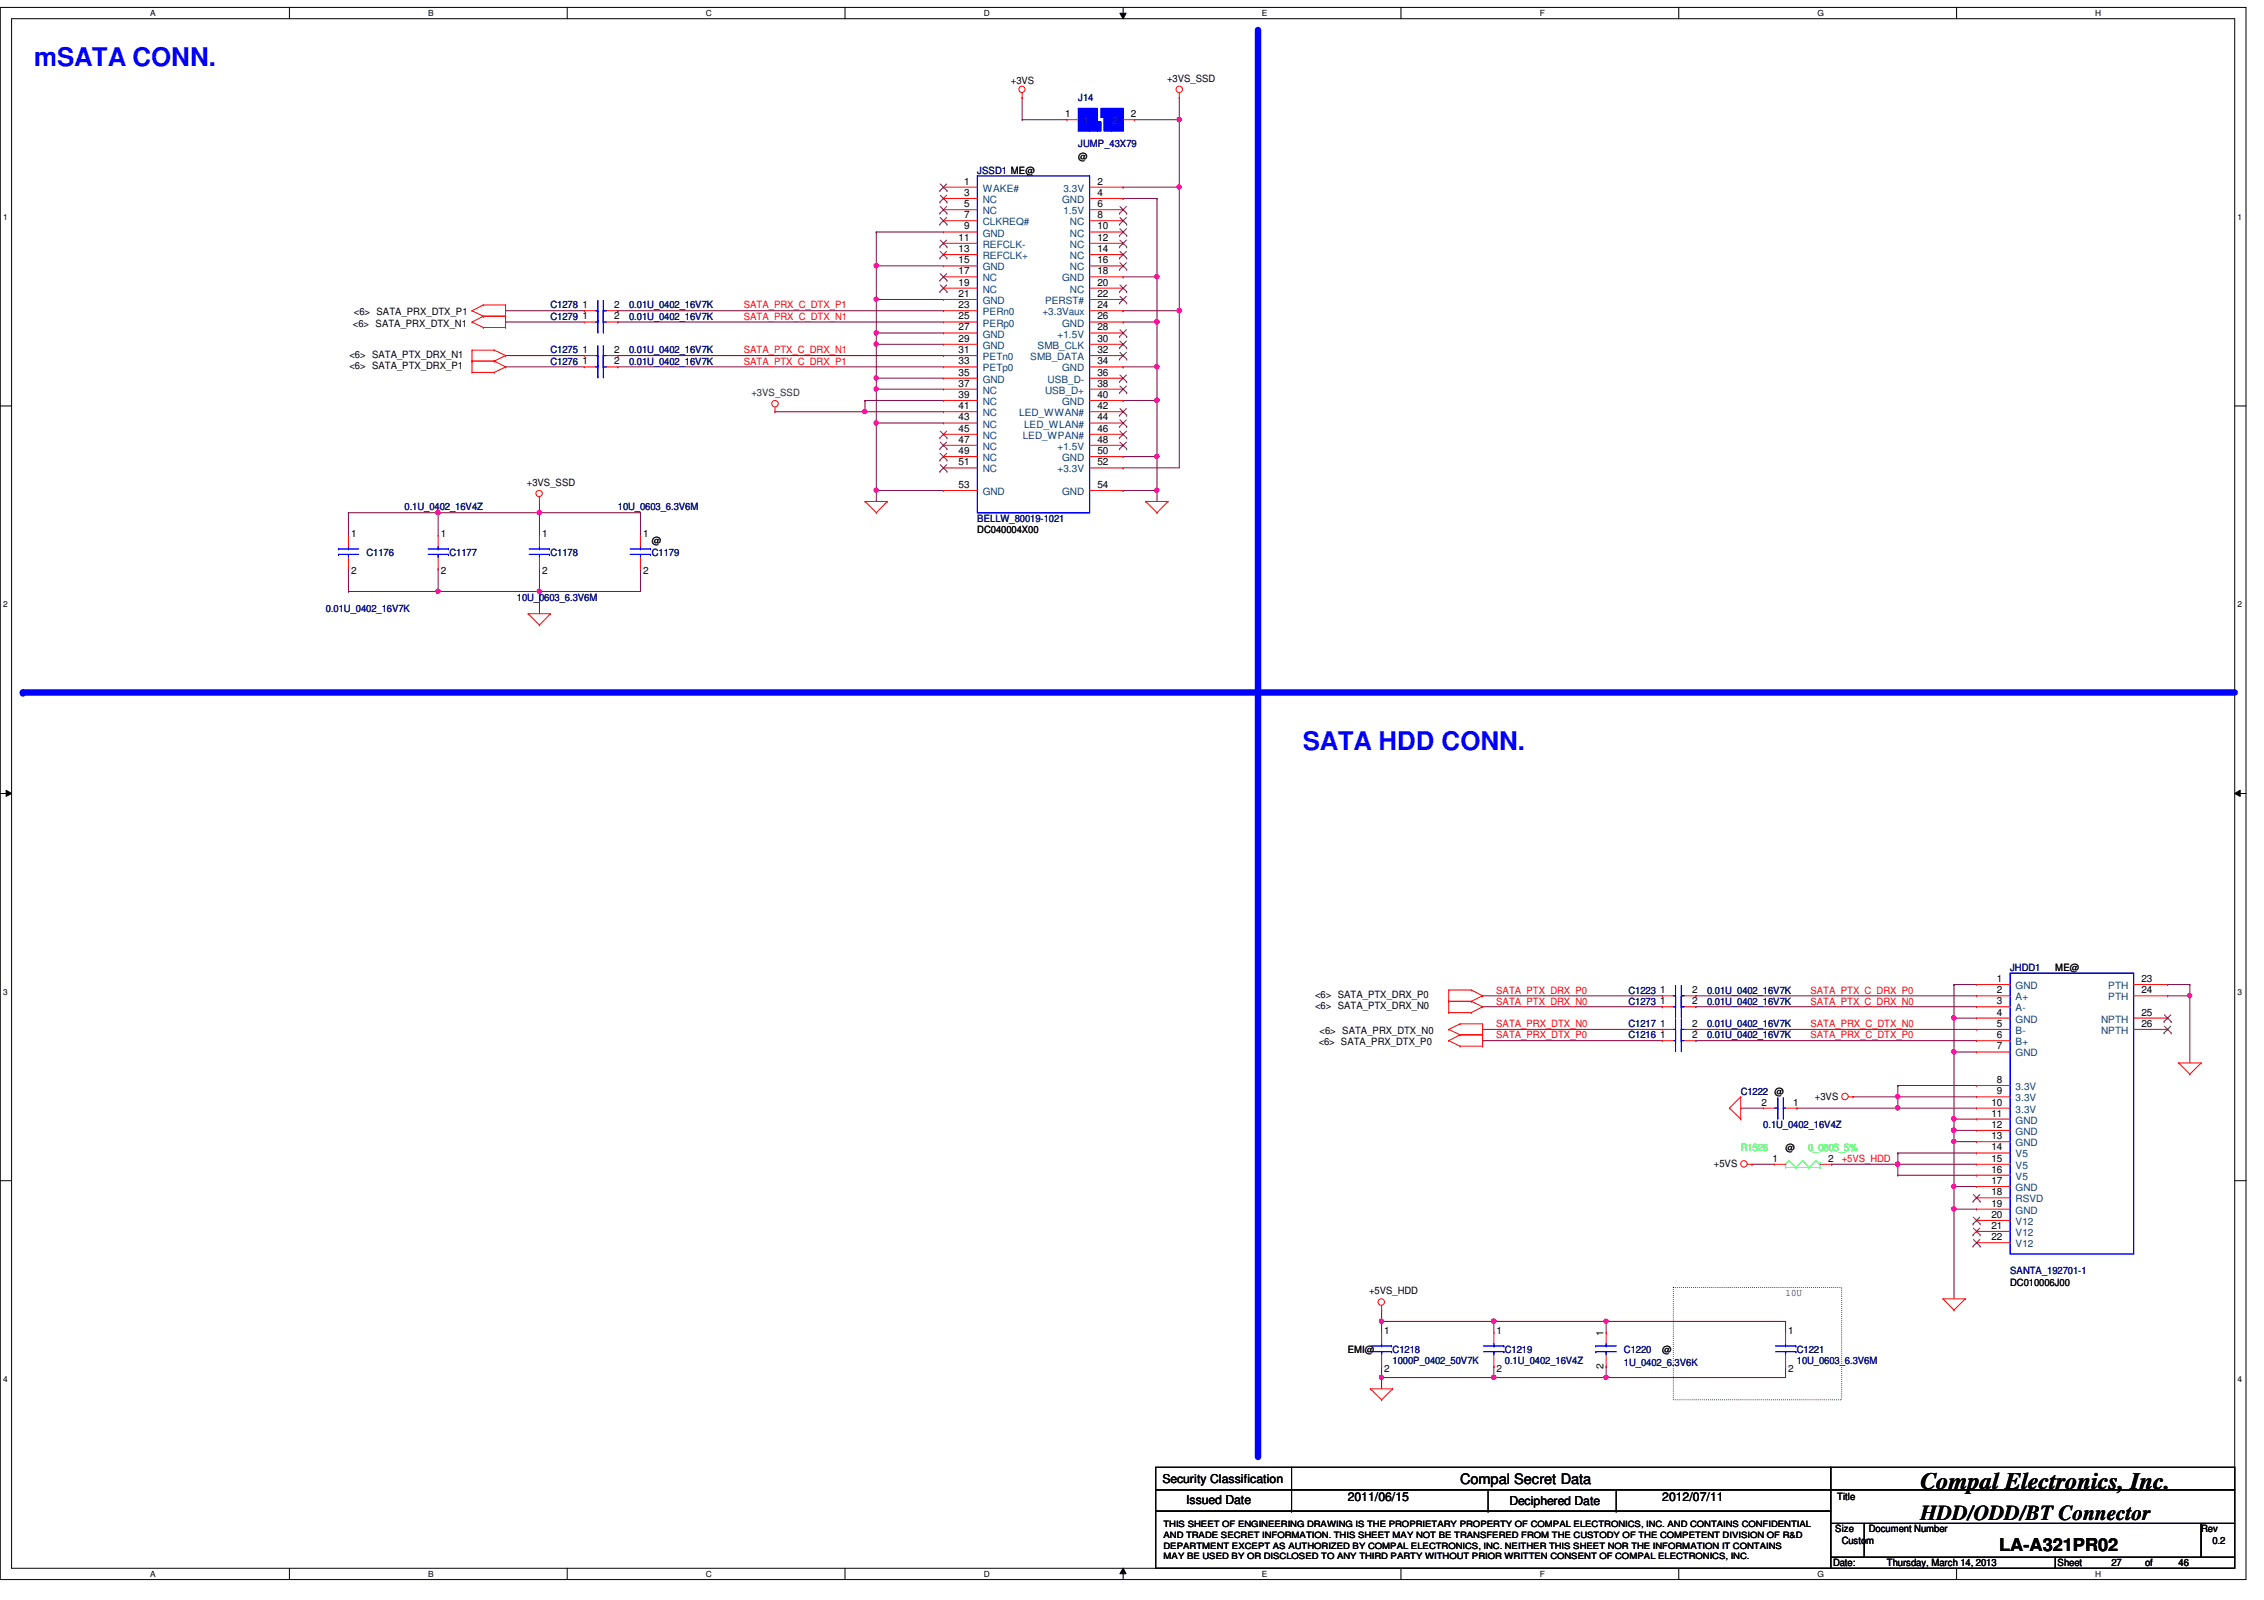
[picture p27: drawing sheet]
<svg xmlns="http://www.w3.org/2000/svg" width="297mm" height="210mm" viewBox="0 0 297 210" stroke-linecap="round" stroke-linejoin="round" font-family="sans-serif">
<defs><g id="words">
<g font-size="3.4" fill="#00f">
<text x="4.5" y="8.6">mSATA CONN.</text>
<text x="170.9" y="98.4">SATA HDD CONN.</text>
</g>
<text font-size="3.1" x="252" y="195.3">Compal Electronics, Inc.</text>
<text font-size="2.8" x="252" y="199.4">HDD/ODD/BT Connector</text>
<text font-size="2.3" x="262.3" y="203.5">LA-A321PR02</text>
<text font-size="1.9" x="191.6" y="194.6">Compal Secret Data</text>
<g font-size="1.6">
<text x="152.5" y="194.5">Security Classification</text>
<text x="155.6" y="197.3">Issued Date</text>
<text x="176.8" y="196.9">2011/06/15</text>
<text x="198" y="197.5">Deciphered Date</text>
<text x="218.1" y="196.9">2012/07/11</text>
</g>
<g font-size="1.3">
<text x="132.6" y="11">+3VS</text>
<text x="153.1" y="10.7">+3VS_SSD</text>
<text x="139.7" y="15.4">1</text>
<text x="148.4" y="15.4">2</text>
<text x="141.5" y="21">@</text>
<text x="126.5" y="24.2">1</text>
<text x="126.5" y="25.7">3</text>
<text x="126.5" y="27.2">5</text>
<text x="126.5" y="28.6">7</text>
<text x="144" y="24.2">2</text>
<text x="144" y="25.7">4</text>
<text x="144" y="27.2">6</text>
<text x="144" y="28.6">8</text>
<text x="125.8" y="31.6">11</text>
<text x="125.8" y="33.1">13</text>
<text x="125.8" y="34.5">15</text>
<text x="125.8" y="36">17</text>
<text x="126.5" y="30.1">9</text>
<text x="144" y="30.1">10</text>
<text x="144" y="31.6">12</text>
<text x="144" y="33.1">14</text>
<text x="144" y="34.5">16</text>
<text x="144" y="36">18</text>
<text x="46.4" y="41.4">&lt;6&gt; SATA_PRX_DTX_P1</text>
<text x="76.4" y="40.4">1</text>
<text x="76.4" y="41.9">1</text>
<text x="80.6" y="40.4">2</text>
<text x="80.6" y="41.9">2</text>
<text x="125.8" y="37.5">19</text>
<text x="125.8" y="38.9">21</text>
<text x="125.8" y="40.4">23</text>
<text x="125.8" y="41.9">25</text>
<text x="144" y="37.5">20</text>
<text x="144" y="38.9">22</text>
<text x="144" y="40.4">24</text>
<text x="144" y="41.9">26</text>
<text x="45.8" y="46.9">&lt;6&gt; SATA_PTX_DRX_N1</text>
<text x="46.3" y="42.8">&lt;6&gt; SATA_PRX_DTX_N1</text>
<text x="76.4" y="46.3">1</text>
<text x="76.4" y="47.8">1</text>
<text x="80.6" y="46.3">2</text>
<text x="80.6" y="47.8">2</text>
<text x="125.8" y="43.3">27</text>
<text x="125.8" y="44.8">29</text>
<text x="125.8" y="46.3">31</text>
<text x="125.8" y="47.8">33</text>
<text x="144" y="43.3">28</text>
<text x="144" y="44.8">30</text>
<text x="144" y="46.3">32</text>
<text x="144" y="47.8">34</text>
<text x="45.8" y="48.4">&lt;6&gt; SATA_PTX_DRX_P1</text>
<text x="125.8" y="49.3">35</text>
<text x="125.8" y="50.7">37</text>
<text x="125.8" y="52.2">39</text>
<text x="125.8" y="53.7">41</text>
<text x="144" y="49.3">36</text>
<text x="144" y="50.7">38</text>
<text x="144" y="52.2">40</text>
<text x="144" y="53.7">42</text>
<text x="125.8" y="55.2">43</text>
<text x="125.8" y="56.6">45</text>
<text x="125.8" y="58.1">47</text>
<text x="125.8" y="59.6">49</text>
<text x="144" y="55.2">44</text>
<text x="144" y="56.6">46</text>
<text x="144" y="58.1">48</text>
<text x="144" y="59.6">50</text>
<text x="69.1" y="63.8">+3VS_SSD</text>
<text x="125.8" y="61">51</text>
<text x="125.8" y="64">53</text>
<text x="144" y="61">52</text>
<text x="144" y="64">54</text>
<text x="46.1" y="70.4">1</text>
<text x="57.8" y="70.4">1</text>
<text x="71.1" y="70.4">1</text>
<text x="84.4" y="70.4">1</text>
<text x="85.5" y="71.4">@</text>
<text x="128.2" y="69.9">DC040004X00</text>
<text x="46.1" y="75.4">2</text>
<text x="57.8" y="75.4">2</text>
<text x="71.1" y="75.4">2</text>
<text x="84.4" y="75.4">2</text>
<text x="172.5" y="130.9">&lt;6&gt; SATA_PTX_DRX_P0</text>
<text x="217.8" y="130.3">1</text>
<text x="217.8" y="131.7">1</text>
<text x="222" y="130.3">2</text>
<text x="222" y="131.7">2</text>
<text x="262" y="128.8">1</text>
<text x="262" y="130.3">2</text>
<text x="262" y="131.7">3</text>
<text x="269.7" y="127.4">ME@</text>
<text x="281" y="128.8">23</text>
<text x="281" y="130.3">24</text>
<text x="172.5" y="132.4">&lt;6&gt; SATA_PTX_DRX_N0</text>
<text x="173" y="137.1">&lt;6&gt; SATA_PRX_DTX_P0</text>
<text x="173.1" y="135.6">&lt;6&gt; SATA_PRX_DTX_N0</text>
<text x="217.8" y="134.7">1</text>
<text x="217.8" y="136.2">1</text>
<text x="222" y="134.7">2</text>
<text x="222" y="136.2">2</text>
<text x="262" y="133.2">4</text>
<text x="262" y="134.7">5</text>
<text x="262" y="136.2">6</text>
<text x="262" y="137.7">7</text>
<text x="281" y="133.2">25</text>
<text x="281" y="134.7">26</text>
<text x="262" y="142.1">8</text>
<text x="262" y="143.6">9</text>
<text x="231.1" y="145">2</text>
<text x="235.3" y="145">1</text>
<text x="238.1" y="144.3">+3VS</text>
<text x="261.3" y="145">10</text>
<text x="261.3" y="146.5">11</text>
<text x="261.3" y="148">12</text>
<text x="261.3" y="149.4">13</text>
<text x="224.9" y="153.2">+5VS</text>
<text x="232.5" y="152.4">1</text>
<text x="234.3" y="151">@</text>
<text x="239.9" y="152.4">2</text>
<text x="261.3" y="150.9">14</text>
<text x="261.3" y="152.4">15</text>
<text x="261.3" y="153.8">16</text>
<text x="261.3" y="155.3">17</text>
<text x="261.3" y="156.8">18</text>
<text x="261.3" y="158.3">19</text>
<text x="261.3" y="159.8">20</text>
<text x="261.3" y="161.2">21</text>
<text x="261.3" y="162.7">22</text>
<text x="179.6" y="169.8">+5VS_HDD</text>
<text x="234.3" y="170">10U</text>
<text x="263.7" y="168.7">DC010006J00</text>
<text x="176.8" y="177.5">EMI@</text>
<text x="181.6" y="175">1</text>
<text x="181.6" y="180">2</text>
<text x="196.3" y="175">1</text>
<text x="196.3" y="180">2</text>
<text x="210.4" y="179.5" transform="rotate(-90 210.4 179.5)">2</text>
<text x="210.4" y="175.3" transform="rotate(-90 210.4 175.3)">1</text>
<text x="218.1" y="177.5">@</text>
<text x="234.6" y="175">1</text>
<text x="234.6" y="180">2</text>
<text x="241" y="196.8">Title</text>
<text x="240.8" y="201">Size</text>
<text x="241.6" y="202.5">Custom</text>
<text x="245.2" y="201">Document Number</text>
<text x="288.8" y="201">Rev</text>
<text x="290.3" y="202.5">0.2</text>
<text x="240.5" y="205.5">Date:</text>
<text x="247.6" y="205.5">Thursday, March 14, 2013</text>
<text x="270" y="205.5">Sheet</text>
<text x="277" y="205.5">27</text>
<text x="281.4" y="205.5">of</text>
<text x="285.8" y="205.5">46</text>
</g>
<g font-size="1.3" fill="#000080">
<text x="141.5" y="13.2">J14</text>
<text x="128.2" y="22.8">JSSD1 ME@</text>
<text x="141.5" y="19.3">JUMP_43X79</text>
<text x="72.2" y="40.5">C1278</text>
<text x="72.2" y="42">C1279</text>
<text x="82.5" y="40.5">0.01U_0402_16V7K</text>
<text x="82.5" y="42">0.01U_0402_16V7K</text>
<text x="72.2" y="46.4">C1275</text>
<text x="72.2" y="47.8">C1276</text>
<text x="82.5" y="46.4">0.01U_0402_16V7K</text>
<text x="82.5" y="47.8">0.01U_0402_16V7K</text>
<text x="53.1" y="67">0.1U_0402_16V4Z</text>
<text x="81.1" y="67">10U_0603_6.3V6M</text>
<text x="128.2" y="68.5">BELLW_80019-1021</text>
<text x="48.1" y="72.9">C1176</text>
<text x="59" y="72.9">C1177</text>
<text x="72.2" y="72.9">C1178</text>
<text x="85.5" y="72.9">C1179</text>
<text x="42.8" y="80.3">0.01U_0402_16V7K</text>
<text x="67.8" y="78.8">10U_0603_6.3V6M</text>
<text x="213.7" y="130.3">C1223</text>
<text x="213.7" y="131.8">C1273</text>
<text x="224" y="130.3">0.01U_0402_16V7K</text>
<text x="224" y="131.8">0.01U_0402_16V7K</text>
<text x="263.7" y="127.4">JHDD1</text>
<text x="213.7" y="134.7">C1217</text>
<text x="213.7" y="136.2">C1216</text>
<text x="224" y="134.7">0.01U_0402_16V7K</text>
<text x="224" y="136.2">0.01U_0402_16V7K</text>
<text x="228.4" y="143.6">C1222 @</text>
<text x="231.3" y="148">0.1U_0402_16V4Z</text>
<text x="263.7" y="167.2">SANTA_192701-1</text>
<text x="182.7" y="177.5">C1218</text>
<text x="182.7" y="178.9">1000P_0402_50V7K</text>
<text x="197.4" y="177.5">C1219</text>
<text x="197.4" y="178.9">0.1U_0402_16V4Z</text>
<text x="213.1" y="177.5">C1220</text>
<text x="213.1" y="179.2">1U_0402_6.3V6K</text>
<text x="235.8" y="177.5">C1221</text>
<text x="235.8" y="178.9">10U_0603_6.3V6M</text>
</g>
<g font-size="1.3" fill="#004080">
<text x="142.2" y="16.3">1</text>
<text x="145.9" y="16.3">2</text>
<text x="128.9" y="25.1">WAKE#</text>
<text x="128.9" y="26.6">NC</text>
<text x="128.9" y="28.1">NC</text>
<text x="128.9" y="29.5">CLKREQ#</text>
<text x="139.4" y="26.6">GND</text>
<text x="139.5" y="25.1">3.3V</text>
<text x="139.5" y="28.1">1.5V</text>
<text x="140.4" y="29.5">NC</text>
<text x="128.9" y="31">GND</text>
<text x="128.9" y="32.5">REFCLK-</text>
<text x="128.9" y="34">REFCLK+</text>
<text x="128.9" y="35.5">GND</text>
<text x="140.4" y="31">NC</text>
<text x="140.4" y="32.5">NC</text>
<text x="140.4" y="34">NC</text>
<text x="140.4" y="35.5">NC</text>
<text x="128.9" y="36.9">NC</text>
<text x="128.9" y="38.4">NC</text>
<text x="128.9" y="39.9">GND</text>
<text x="128.9" y="41.4">PERn0</text>
<text x="136.8" y="41.4">+3.3Vaux</text>
<text x="137.1" y="39.9">PERST#</text>
<text x="139.4" y="36.9">GND</text>
<text x="140.4" y="38.4">NC</text>
<text x="128.9" y="42.8">PERp0</text>
<text x="128.9" y="44.3">GND</text>
<text x="128.9" y="45.8">GND</text>
<text x="128.9" y="47.2">PETn0</text>
<text x="135.2" y="47.2">SMB_DATA</text>
<text x="136.1" y="45.8">SMB_CLK</text>
<text x="138.8" y="44.3">+1.5V</text>
<text x="139.4" y="42.8">GND</text>
<text x="128.9" y="48.7">PETp0</text>
<text x="128.9" y="50.2">GND</text>
<text x="128.9" y="51.6">NC</text>
<text x="128.9" y="53.1">NC</text>
<text x="137.1" y="51.6">USB_D+</text>
<text x="137.5" y="50.2">USB_D-</text>
<text x="139.4" y="48.7">GND</text>
<text x="139.4" y="53.1">GND</text>
<text x="128.9" y="54.6">NC</text>
<text x="128.9" y="56.1">NC</text>
<text x="128.9" y="57.6">NC</text>
<text x="128.9" y="59">NC</text>
<text x="133.7" y="54.6">LED_WWAN#</text>
<text x="134.2" y="57.6">LED_WPAN#</text>
<text x="134.4" y="56.1">LED_WLAN#</text>
<text x="138.8" y="59">+1.5V</text>
<text x="128.9" y="60.5">NC</text>
<text x="128.9" y="62">NC</text>
<text x="128.9" y="64.9">GND</text>
<text x="138.8" y="62">+3.3V</text>
<text x="139.4" y="60.5">GND</text>
<text x="139.4" y="64.9">GND</text>
<text x="264.5" y="129.8">GND</text>
<text x="264.5" y="131.2">A+</text>
<text x="276.6" y="129.8">PTH</text>
<text x="276.6" y="131.2">PTH</text>
<text x="264.5" y="132.7">A-</text>
<text x="264.5" y="134.2">GND</text>
<text x="264.5" y="135.6">B-</text>
<text x="264.5" y="137.1">B+</text>
<text x="275.7" y="134.2">NPTH</text>
<text x="275.7" y="135.6">NPTH</text>
<text x="264.5" y="138.6">GND</text>
<text x="264.5" y="143">3.3V</text>
<text x="264.5" y="144.5">3.3V</text>
<text x="264.5" y="146">3.3V</text>
<text x="264.5" y="147.4">GND</text>
<text x="264.5" y="148.9">GND</text>
<text x="264.5" y="150.4">GND</text>
<text x="264.5" y="151.8">V5</text>
<text x="264.5" y="153.3">V5</text>
<text x="264.5" y="154.8">V5</text>
<text x="264.5" y="156.3">GND</text>
<text x="264.5" y="157.7">RSVD</text>
<text x="264.5" y="159.2">GND</text>
<text x="264.5" y="160.7">V12</text>
<text x="264.5" y="162.1">V12</text>
<text x="264.5" y="163.6">V12</text>
</g>
<g font-size="1.3" fill="#f00">
<text x="97.6" y="40.5">SATA_PRX_C_DTX_P1</text>
<text x="97.6" y="42">SATA_PRX_C_DTX_N1</text>
<text x="97.6" y="46.4">SATA_PTX_C_DRX_N1</text>
<text x="97.6" y="47.8">SATA_PTX_C_DRX_P1</text>
<text x="196.3" y="130.3">SATA_PTX_DRX_P0</text>
<text x="196.3" y="131.8">SATA_PTX_DRX_N0</text>
<text x="237.5" y="131.8">SATA_PTX_C_DRX_N0</text>
<text x="237.5" y="130.3">SATA_PTX_C_DRX_P0</text>
<text x="196.3" y="136.2">SATA_PRX_DTX_P0</text>
<text x="196.3" y="134.7">SATA_PRX_DTX_N0</text>
<text x="237.5" y="134.7">SATA_PRX_C_DTX_N0</text>
<text x="237.5" y="136.2">SATA_PRX_C_DTX_P0</text>
<text x="241.6" y="152.4">+5VS_HDD</text>
</g>
<text font-size="1.3" fill="#008000" x="98.6" y="51.9">+3VS_SSD</text>
<g font-size="1.3" fill="#0f0">
<text x="228.4" y="151">R1526</text>
<text x="237.2" y="151">0_0805_5%</text>
</g>
<g font-size="1.1">
<text x="19.7" y="2.1">A</text>
<text x="56.2" y="2.1">B</text>
<text x="92.6" y="2.1">C</text>
<text x="129.1" y="2.1">D</text>
<text x="165.6" y="2.1">E</text>
<text x="202" y="2.1">F</text>
<text x="238.5" y="2.1">G</text>
<text x="274.9" y="2.1">H</text>
<text x=".4" y="28.8">1</text>
<text x="293.6" y="28.8">1</text>
<text x=".4" y="79.6">2</text>
<text x="293.6" y="79.6">2</text>
<text x=".4" y="130.5">3</text>
<text x="293.6" y="130.5">3</text>
<text x=".4" y="181.3">4</text>
<text x="293.6" y="181.3">4</text>
<text x="152.7" y="203.2">DEPARTMENT EXCEPT AS AUTHORIZED BY COMPAL ELECTRONICS, INC. NEITHER THIS SHEET NOR THE INFORMATION IT CONTAINS</text>
<text x="152.7" y="201.8">AND TRADE SECRET INFORMATION. THIS SHEET MAY NOT BE TRANSFERED FROM THE CUSTODY OF THE COMPETENT DIVISION OF R&amp;D</text>
<text x="152.7" y="200.4">THIS SHEET OF ENGINEERING DRAWING IS THE PROPRIETARY PROPERTY OF COMPAL ELECTRONICS, INC. AND CONTAINS CONFIDENTIAL</text>
<text x="19.7" y="206.9">A</text>
<text x="56.2" y="206.9">B</text>
<text x="92.6" y="206.9">C</text>
<text x="129.1" y="206.9">D</text>
<text x="152.6" y="204.6">MAY BE USED BY OR DISCLOSED TO ANY THIRD PARTY WITHOUT PRIOR WRITTEN CONSENT OF COMPAL ELECTRONICS, INC.</text>
<text x="165.6" y="206.9">E</text>
<text x="202" y="206.9">F</text>
<text x="238.5" y="206.9">G</text>
<text x="274.9" y="206.9">H</text>
</g>
</g></defs>
<path d="M0 1h294.7v206.2h-294.7zM1.5 2.5h291.7v203.2h-291.7z" fill="none" stroke="#000" stroke-width=".13"/>
<g fill="#fff">
<path d="M19.7 1.1h.7v1.2h-.7z"/>
<path d="M19.7 205.9h.7v1.2h-.7z"/>
</g>
<path d="M38 1v1.5M38 205.7v1.5" fill="none" stroke="#000" stroke-width=".13"/>
<g fill="#fff">
<path d="M56.2 1.1h.7v1.2h-.7z"/>
<path d="M56.2 205.9h.7v1.2h-.7z"/>
</g>
<path d="M74.4 1v1.5M74.4 205.7v1.5" fill="none" stroke="#000" stroke-width=".13"/>
<g fill="#fff">
<path d="M92.6 1.1h.8v1.2h-.8z"/>
<path d="M92.6 205.9h.8v1.2h-.8z"/>
</g>
<path d="M110.9 1v1.5M110.9 205.7v1.5" fill="none" stroke="#000" stroke-width=".13"/>
<g fill="#fff">
<path d="M129.1 1.1h.7v1.2h-.7z"/>
<path d="M129.1 205.9h.7v1.2h-.7z"/>
</g>
<path d="M146.9 1.7h.8l-.3 .8zM147.4 1v1.5M147.4 205.7l.3 .8h-.8zM147.4 205.7v1.5" fill="none" stroke="#000" stroke-width=".13"/>
<path d="M146.9 1.7h.8l-.3 .8zM147.4 205.7l.3 .8h-.8z" fill="#000"/>
<g fill="#fff">
<path d="M165.6 1.1h.7v1.2h-.7z"/>
<path d="M165.6 205.9h.7v1.2h-.7z"/>
</g>
<path d="M183.8 1v1.5M183.8 205.7v1.5" fill="none" stroke="#000" stroke-width=".13"/>
<g fill="#fff">
<path d="M202 1.1h.6v1.2h-.6z"/>
<path d="M202 205.9h.6v1.2h-.6z"/>
</g>
<path d="M220.3 1v1.5M220.3 205.7v1.5" fill="none" stroke="#000" stroke-width=".13"/>
<g fill="#fff">
<path d="M238.5 1.1h.8v1.2h-.8z"/>
<path d="M238.5 205.9h.8v1.2h-.8z"/>
</g>
<path d="M256.7 1v1.5M256.7 205.7v1.5" fill="none" stroke="#000" stroke-width=".13"/>
<g fill="#fff">
<path d="M274.9 1.1h.8v1.2h-.8z"/>
<path d="M274.9 205.9h.8v1.2h-.8z"/>
<path d="M.4 27.9h.6v1.1h-.6z"/>
<path d="M293.6 27.9h.6v1.1h-.6z"/>
<path d="M.4 78.7h.6v1.1h-.6z"/>
<path d="M293.6 78.7h.6v1.1h-.6z"/>
</g>
<path d="M0 53.3h1.5M293.2 53.3h1.5" fill="none" stroke="#000" stroke-width=".13"/>
<g fill="#fff">
<path d="M.4 129.5h.6v1.2h-.6z"/>
<path d="M293.6 129.5h.6v1.2h-.6z"/>
</g>
<path d="M0 104.1h1.5M.8 103.7l.7 .4-.7 .4zM293.2 104.1l.7-.4v.8zM293.2 104.1h1.5" fill="none" stroke="#000" stroke-width=".13"/>
<path d="M.8 103.7l.7 .4-.7 .4zM293.2 104.1l.7-.4v.8z" fill="#000"/>
<g fill="#fff">
<path d="M.4 180.3h.6v1.2h-.6z"/>
<path d="M293.6 180.3h.6v1.2h-.6z"/>
</g>
<path d="M0 154.9h1.5M293.2 154.9h1.5" fill="none" stroke="#000" stroke-width=".13"/>
<path d="M219.5 168.9h22.1v14.7h-22.1z" fill="none" stroke="#000" stroke-width=".13" stroke-dasharray="0 .3"/>
<path d="M3 90.8h290.2" fill="none" stroke="#00f" stroke-width=".85"/>
<circle cx="3" cy="90.8" r=".42" fill="#00f"/>
<path d="M165.1 90.8v100.2" fill="none" stroke="#00f" stroke-width=".85"/>
<circle cx="165.1" cy="191" r=".42" fill="#00f"/>
<path d="M165.1 3.9v86.9" fill="none" stroke="#00f" stroke-width=".85"/>
<circle cx="165.1" cy="90.8" r=".42" fill="#00f"/>
<g fill="none" stroke="#800040" stroke-width=".13">
<path d="M194.5 136.5h.1M194.5 135h.1M194.5 136.5h23.6M194.5 135h23.6M222.5 132.1h.1M222.5 135h.1M222.5 136.5h.1M222.5 130.6h.1M222.5 136.5h36.8M222.5 132.1h36.8M222.5 135h36.8M222.5 130.6h36.8"/>
<path d="M256.4 129.2h.1M256.4 129.2v4.4M228.4 145.4h.1M228.4 145.4h2.9M235.8 145.4h.1M235.8 145.4h13.2M181.3 171.9h.1M181.3 171.9v1.5M196 179.2h.1M196 173.4h.1M196 173.4v1.4M196 179.2v1.5"/>
<path d="M210.7 173.4h.1M210.7 173.4h23.6M181.3 180.7h.1M181.3 180.7v1.5"/>
</g>
<circle cx="210.7" cy="173.3" r=".29" fill="#f0f"/>
<circle cx="210.7" cy="173.3" r=".29" fill="none" stroke="#f0f" stroke-width=".13"/>
<path d="M256.4 129.2h.1M256.4 129.2h2.9M256.4 158.6h.1M256.4 158.6v11.8M181.3 173.4h.1M181.3 179.2h.1M181.3 173.4v1.4M181.3 179.2v1.5M234.3 179.2h.1M234.3 179.2v1.5" fill="none" stroke="#800040" stroke-width=".13"/>
<circle cx="256.3" cy="158.6" r=".29" fill="#f0f"/>
<circle cx="256.3" cy="158.6" r=".29" fill="none" stroke="#f0f" stroke-width=".13"/>
<path d="M256.4 133.6h.1M256.4 133.6h2.9M210.7 180.7h.1M210.7 180.7h23.6" fill="none" stroke="#800040" stroke-width=".13"/>
<circle cx="210.7" cy="180.7" r=".29" fill="#f0f"/>
<circle cx="210.7" cy="180.7" r=".29" fill="none" stroke="#f0f" stroke-width=".13"/>
<path d="M181.3 180.7h.1M181.3 180.7h14.7" fill="none" stroke="#800040" stroke-width=".13"/>
<circle cx="196" cy="180.7" r=".29" fill="#f0f"/>
<circle cx="196" cy="180.7" r=".29" fill="none" stroke="#f0f" stroke-width=".13"/>
<circle cx="181.2" cy="180.7" r=".29" fill="#f0f"/>
<circle cx="181.2" cy="180.7" r=".29" fill="none" stroke="#f0f" stroke-width=".13"/>
<path d="M181.3 173.4h.1M181.3 173.4h14.7M234.3 173.4h.1M234.3 173.4v1.4" fill="none" stroke="#800040" stroke-width=".13"/>
<circle cx="196" cy="173.3" r=".29" fill="#f0f"/>
<circle cx="196" cy="173.3" r=".29" fill="none" stroke="#f0f" stroke-width=".13"/>
<circle cx="181.2" cy="173.3" r=".29" fill="#f0f"/>
<circle cx="181.2" cy="173.3" r=".29" fill="none" stroke="#f0f" stroke-width=".13"/>
<path d="M256.4 138h.1M256.4 138h2.9M256.4 138v8.8" fill="none" stroke="#800040" stroke-width=".13"/>
<circle cx="256.3" cy="138" r=".29" fill="#f0f"/>
<circle cx="256.3" cy="138" r=".29" fill="none" stroke="#f0f" stroke-width=".13"/>
<path d="M249 151.3h.1M249 151.3v1.4M256.4 146.8h.1M256.4 148.3h.1M256.4 146.8h2.9M256.4 148.3v1.5" fill="none" stroke="#800040" stroke-width=".13"/>
<circle cx="256.3" cy="148.3" r=".29" fill="#f0f"/>
<circle cx="256.3" cy="148.3" r=".29" fill="none" stroke="#f0f" stroke-width=".13"/>
<path d="M256.4 158.6h.1M256.4 155.7h.1M256.4 158.6h2.9M256.4 155.7v2.9" fill="none" stroke="#800040" stroke-width=".13"/>
<circle cx="256.3" cy="155.6" r=".29" fill="#f0f"/>
<circle cx="256.3" cy="155.6" r=".29" fill="none" stroke="#f0f" stroke-width=".13"/>
<path d="M249 151.3h.1M249 151.3h10.3M256.4 155.7h.1M256.4 149.8h.1M256.4 146.8h.1M256.4 155.7h2.9M256.4 146.8v1.5M256.4 149.8v5.9" fill="none" stroke="#800040" stroke-width=".13"/>
<circle cx="256.3" cy="148.3" r=".29" fill="#f0f"/>
<circle cx="256.3" cy="148.3" r=".29" fill="none" stroke="#f0f" stroke-width=".13"/>
<circle cx="256.3" cy="146.8" r=".29" fill="#f0f"/>
<circle cx="256.3" cy="146.8" r=".29" fill="none" stroke="#f0f" stroke-width=".13"/>
<path d="M256.4 148.3h.1M256.4 149.8h.1M256.4 148.3h2.9M256.4 149.8h2.9" fill="none" stroke="#800040" stroke-width=".13"/>
<circle cx="256.3" cy="149.7" r=".29" fill="#f0f"/>
<circle cx="256.3" cy="149.7" r=".29" fill="none" stroke="#f0f" stroke-width=".13"/>
<path d="M249 152.7h.1M249 152.7v1.5M249 152.7h10.3" fill="none" stroke="#800040" stroke-width=".13"/>
<circle cx="249" cy="152.7" r=".29" fill="#f0f"/>
<circle cx="249" cy="152.7" r=".29" fill="none" stroke="#f0f" stroke-width=".13"/>
<path d="M256.4 133.6h.1M256.4 133.6v4.4M249 154.2h.1M249 154.2h10.3" fill="none" stroke="#800040" stroke-width=".13"/>
<circle cx="256.3" cy="133.5" r=".29" fill="#f0f"/>
<circle cx="256.3" cy="133.5" r=".29" fill="none" stroke="#f0f" stroke-width=".13"/>
<path d="M284.4 129.2h.1M284.4 130.6h.1M284.4 129.2h2.9M284.4 130.6h2.9M287.3 129.2h.1M287.3 130.6h.1M287.3 129.2v10.2M229.9 152.7h.1M229.9 152.7h2.9" fill="none" stroke="#800040" stroke-width=".13"/>
<circle cx="287.3" cy="130.6" r=".29" fill="#f0f"/>
<circle cx="287.3" cy="130.6" r=".29" fill="none" stroke="#f0f" stroke-width=".13"/>
<path d="M249 142.4h.1M249 145.4h.1M249 143.9h.1M249 142.4v1.5M249 142.4h10.3M249 145.4h10.3M249 143.9h10.3" fill="none" stroke="#800040" stroke-width=".13"/>
<circle cx="249" cy="143.9" r=".29" fill="#f0f"/>
<circle cx="249" cy="143.9" r=".29" fill="none" stroke="#f0f" stroke-width=".13"/>
<path d="M249 143.9h.1M249 143.9v1.5" fill="none" stroke="#800040" stroke-width=".13"/>
<circle cx="249" cy="145.3" r=".29" fill="#f0f"/>
<circle cx="249" cy="145.3" r=".29" fill="none" stroke="#f0f" stroke-width=".13"/>
<path d="M196 173.4h.1M196 173.4h14.7M210.7 173.4h.1M210.7 173.4v1.4" fill="none" stroke="#800040" stroke-width=".13"/>
<circle cx="196" cy="173.3" r=".29" fill="#f0f"/>
<circle cx="196" cy="173.3" r=".29" fill="none" stroke="#f0f" stroke-width=".13"/>
<path d="M210.7 179.2h.1M210.7 179.2v1.5h-14.7M196 180.7h.1" fill="none" stroke="#800040" stroke-width=".13"/>
<circle cx="196" cy="180.7" r=".29" fill="#f0f"/>
<circle cx="196" cy="180.7" r=".29" fill="none" stroke="#f0f" stroke-width=".13"/>
<path d="M57.5 67.3h.1M57.5 67.3h13.3M240.3 152.7h.1M240.3 152.7h8.7M243.1 143.9h.1M243.1 143.9h5.9" fill="none" stroke="#800040" stroke-width=".13"/>
<circle cx="57.5" cy="67.2" r=".29" fill="#f0f"/>
<circle cx="57.5" cy="67.2" r=".29" fill="none" stroke="#f0f" stroke-width=".13"/>
<path d="M57.5 77.6h.1M57.5 77.6h13.3" fill="none" stroke="#800040" stroke-width=".13"/>
<circle cx="57.5" cy="77.6" r=".29" fill="#f0f"/>
<circle cx="57.5" cy="77.6" r=".29" fill="none" stroke="#f0f" stroke-width=".13"/>
<g fill="none" stroke="#800040" stroke-width=".13">
<path d="M154.7 24.6h.1M154.7 24.6v16.2M81.1 40.8h.1M81.1 42.2h.1M81.1 40.8h42.7M81.1 42.2h42.7M45.7 67.3h.1M45.7 77.6h.1M45.7 67.3h11.8M57.5 67.3h.1M57.5 74.6h.1M57.5 67.3v2.9"/>
<path d="M57.5 74.6v3h-11.8"/>
</g>
<circle cx="154.7" cy="24.5" r=".29" fill="#f0f"/>
<circle cx="154.7" cy="24.5" r=".29" fill="none" stroke="#f0f" stroke-width=".13"/>
<path d="M154.7 15.7h.1M154.7 15.7v8.9" fill="none" stroke="#800040" stroke-width=".13"/>
<circle cx="154.7" cy="15.7" r=".29" fill="#f0f"/>
<circle cx="154.7" cy="15.7" r=".29" fill="none" stroke="#f0f" stroke-width=".13"/>
<path d="M134.1 12.8h.1M134.1 15.7h.1M134.1 12.8v2.9M134.1 15.7h5.9M147.4 24.6h.1M147.4 24.6h7.3M151.8 26h.1M151.8 36.3h.1M151.8 26v16.2" fill="none" stroke="#800040" stroke-width=".13"/>
<circle cx="151.8" cy="42.2" r=".29" fill="#f0f"/>
<circle cx="151.8" cy="42.2" r=".29" fill="none" stroke="#f0f" stroke-width=".13"/>
<circle cx="151.8" cy="36.3" r=".29" fill="#f0f"/>
<circle cx="151.8" cy="36.3" r=".29" fill="none" stroke="#f0f" stroke-width=".13"/>
<path d="M147.4 36.3h.1M147.4 36.3h4.4M147.4 42.2h.1M147.4 42.2h4.4M151.8 64.3h.1M151.8 64.3v1.5" fill="none" stroke="#800040" stroke-width=".13"/>
<circle cx="151.8" cy="42.2" r=".29" fill="#f0f"/>
<circle cx="151.8" cy="42.2" r=".29" fill="none" stroke="#f0f" stroke-width=".13"/>
<path d="M147.4 52.5h.1M147.4 48.1h.1M147.4 59.9h.1M147.4 52.5h4.4M147.4 48.1h4.4M147.4 59.9h4.4M154.7 40.8h.1M154.7 40.8v20.6" fill="none" stroke="#800040" stroke-width=".13"/>
<circle cx="154.7" cy="40.7" r=".29" fill="#f0f"/>
<circle cx="154.7" cy="40.7" r=".29" fill="none" stroke="#f0f" stroke-width=".13"/>
<path d="M147.4 26h.1M147.4 26h4.4M151.8 42.2h.1M151.8 59.9h.1M151.8 42.2v5.9M151.8 59.9v4.4h-4.4M147.4 61.4h.1M147.4 64.3h.1M147.4 61.4h7.3" fill="none" stroke="#800040" stroke-width=".13"/>
<circle cx="151.8" cy="64.3" r=".29" fill="#f0f"/>
<circle cx="151.8" cy="64.3" r=".29" fill="none" stroke="#f0f" stroke-width=".13"/>
<path d="M151.8 48.1h.1M151.8 48.1v4.4" fill="none" stroke="#800040" stroke-width=".13"/>
<circle cx="151.8" cy="52.5" r=".29" fill="#f0f"/>
<circle cx="151.8" cy="52.5" r=".29" fill="none" stroke="#f0f" stroke-width=".13"/>
<circle cx="151.8" cy="48.1" r=".29" fill="#f0f"/>
<circle cx="151.8" cy="48.1" r=".29" fill="none" stroke="#f0f" stroke-width=".13"/>
<path d="M151.8 52.5h.1M151.8 52.5v7.4" fill="none" stroke="#800040" stroke-width=".13"/>
<circle cx="151.8" cy="59.9" r=".29" fill="#f0f"/>
<circle cx="151.8" cy="59.9" r=".29" fill="none" stroke="#f0f" stroke-width=".13"/>
<circle cx="151.8" cy="52.5" r=".29" fill="#f0f"/>
<circle cx="151.8" cy="52.5" r=".29" fill="none" stroke="#f0f" stroke-width=".13"/>
<path d="M147.4 40.8h.1M147.4 40.8h7.3M45.7 67.3h.1M45.7 74.6h.1M45.7 67.3v2.9M45.7 74.6v3M70.8 65.8h.1M70.8 77.6h.1M70.8 67.3h.1M70.8 65.8v1.5M70.8 77.6v2.9M70.8 67.3h13.2" fill="none" stroke="#800040" stroke-width=".13"/>
<circle cx="70.7" cy="67.2" r=".29" fill="#f0f"/>
<circle cx="70.7" cy="67.2" r=".29" fill="none" stroke="#f0f" stroke-width=".13"/>
<path d="M70.8 67.3h.1M70.8 74.6h.1M70.8 77.6h.1M70.8 67.3v2.9M70.8 74.6v3M84 67.3h.1M84 74.6h.1M84 67.3v2.9M84 74.6v3h-13.2" fill="none" stroke="#800040" stroke-width=".13"/>
<circle cx="70.7" cy="77.6" r=".29" fill="#f0f"/>
<circle cx="70.7" cy="77.6" r=".29" fill="none" stroke="#f0f" stroke-width=".13"/>
<path d="M115 51.1h.1M115 51.1v4.4" fill="none" stroke="#800040" stroke-width=".13"/>
<circle cx="114.9" cy="51" r=".29" fill="#f0f"/>
<circle cx="114.9" cy="51" r=".29" fill="none" stroke="#f0f" stroke-width=".13"/>
<path d="M115 55.5h.1M115 55.5h8.8M115 64.3h.1M115 64.3v1.5" fill="none" stroke="#800040" stroke-width=".13"/>
<circle cx="114.9" cy="64.3" r=".29" fill="#f0f"/>
<circle cx="114.9" cy="64.3" r=".29" fill="none" stroke="#f0f" stroke-width=".13"/>
<path d="M115 34.9h.1M115 30.4h.1M115 39.3h.1M115 34.9h8.8M115 30.4v4.5M115 39.3v4.4M115 30.4h8.8" fill="none" stroke="#800040" stroke-width=".13"/>
<circle cx="114.9" cy="39.3" r=".29" fill="#f0f"/>
<circle cx="114.9" cy="39.3" r=".29" fill="none" stroke="#f0f" stroke-width=".13"/>
<path d="M115 39.3h.1M115 34.9h.1M115 39.3h8.8M115 34.9v4.4" fill="none" stroke="#800040" stroke-width=".13"/>
<circle cx="114.9" cy="34.9" r=".29" fill="#f0f"/>
<circle cx="114.9" cy="34.9" r=".29" fill="none" stroke="#f0f" stroke-width=".13"/>
<path d="M115 45.2h.1M115 43.7h.1M115 45.2h8.8M115 43.7h8.8M115 43.7v1.5" fill="none" stroke="#800040" stroke-width=".13"/>
<circle cx="114.9" cy="43.7" r=".29" fill="#f0f"/>
<circle cx="114.9" cy="43.7" r=".29" fill="none" stroke="#f0f" stroke-width=".13"/>
<path d="M115 45.2h.1M115 45.2v4.4" fill="none" stroke="#800040" stroke-width=".13"/>
<circle cx="114.9" cy="49.6" r=".29" fill="#f0f"/>
<circle cx="114.9" cy="49.6" r=".29" fill="none" stroke="#f0f" stroke-width=".13"/>
<circle cx="114.9" cy="45.1" r=".29" fill="#f0f"/>
<circle cx="114.9" cy="45.1" r=".29" fill="none" stroke="#f0f" stroke-width=".13"/>
<path d="M115 55.5h.1M115 55.5v8.8" fill="none" stroke="#800040" stroke-width=".13"/>
<circle cx="114.9" cy="55.5" r=".29" fill="#f0f"/>
<circle cx="114.9" cy="55.5" r=".29" fill="none" stroke="#f0f" stroke-width=".13"/>
<path d="M101.7 54h.1M101.7 54h22.1M113.5 54h.1M113.5 52.5h.1M113.5 52.5v1.5M115 64.3h.1M115 64.3h8.8" fill="none" stroke="#800040" stroke-width=".13"/>
<circle cx="113.5" cy="54" r=".29" fill="#f0f"/>
<circle cx="113.5" cy="54" r=".29" fill="none" stroke="#f0f" stroke-width=".13"/>
<g fill="none" stroke="#800040" stroke-width=".13">
<path d="M148.8 15.7h.1M154.7 12.8h.1M154.7 12.8v2.9h-5.9M66.3 40.8h.1M66.3 42.2h.1M66.3 48.1h.1M66.3 46.7h.1M66.3 46.7h10.4M66.3 48.1h10.4M66.3 40.8h10.4M66.3 42.2h10.4M81.1 46.7h.1"/>
<path d="M81.1 48.1h.1M81.1 46.7h42.7M81.1 48.1h42.7M113.5 52.5h.1M113.5 52.5h10.3M115 49.6h.1M115 51.1h.1M115 49.6h8.8M115 51.1h8.8M115 49.6v1.5M194.5 130.6h.1M194.5 130.6h23.6"/>
<path d="M194.5 132.1h23.6M218.1 132.1h.1"/>
</g>
<g fill="none" stroke="#f00" stroke-width=".13">
<path d="M134.1 12.8h.1M134.1 12.2v.6M154.7 12.8h.1M154.7 12.2v.6M61.9 48.9h.1M61.9 47.4h.1M61.9 45.9h.1M61.9 42.2h.1M61.9 40.8h.1M61.9 47.4h3M61.9 48.9h3M61.9 45.9v3"/>
<path d="M61.9 45.9h3M61.9 42.2l1.5 .8M61.9 40.8l1.5 .7M63.4 41.5h.1M63.4 43h.1M63.4 40h.1M63.4 41.5h2.9M63.4 41.5l-1.5 .7M63.4 43h2.9M63.4 40h2.9M63.4 40l-1.5 .8M64.9 47.4h.1"/>
<path d="M64.9 48.9h.1M64.9 45.9h.1M64.9 47.4l1.4 .7M64.9 45.9l1.4 .8M66.3 48.1h.1M66.3 46.7h.1M66.3 43h.1M66.3 41.5h.1M66.3 40h.1M66.3 48.1l-1.4 .8M66.3 46.7l-1.4 .7M66.3 40v3"/>
<path d="M76.7 46.7h.1M76.7 48.1h.1M76.7 40.8h.1M76.7 42.2h.1M76.7 46.7h1.4M76.7 48.1h1.4M76.7 40.8h1.4M76.7 42.2h1.4M79.6 46.7h1.5M79.6 48.1h1.5M79.6 40.8h1.5M79.6 42.2h1.5"/>
<path d="M81.1 46.7h.1M81.1 48.1h.1M81.1 40.8h.1M81.1 42.2h.1M101.7 54h.1M101.7 53.4v.6M45.7 70.2h.1M45.7 74.6h.1M45.7 70.2v1.5M45.7 73.2v1.4M57.5 70.2h.1M57.5 74.6h.1"/>
<path d="M57.5 70.2v1.5M57.5 73.2v1.4M70.8 65.8h.1M70.8 70.2h.1M70.8 74.6h.1M70.8 65.2v.6M70.8 70.2v1.5M70.8 73.2v1.4M84 70.2h.1M84 74.6h.1M84 70.2v1.5M84 73.2v1.4"/>
<path d="M113.5 65.8h.1M113.5 65.8h2.9M113.5 65.8l1.5 1.5M115 67.3h.1M116.4 65.8h.1M116.4 65.8l-1.4 1.5M150.3 65.8h.1M150.3 65.8h2.9M150.3 65.8l1.5 1.5M151.8 67.3h.1M153.2 65.8h.1M153.2 65.8l-1.4 1.5"/>
<path d="M69.3 80.5h.1M69.3 80.5h2.9M69.3 80.5l1.5 1.5M70.8 82h.1M72.2 80.5h.1M72.2 80.5l-1.4 1.5M190.1 135h.1M190.1 136.5h.1M190.1 131.4h.1M190.1 129.9h.1M190.1 132.8h.1M190.1 135l1.5 .8"/>
<path d="M190.1 136.5l1.5 .7M190.1 129.9h2.9M190.1 131.4h2.9M190.1 129.9v2.9M190.1 132.8h2.9M191.6 134.3h.1M191.6 135.8h.1M191.6 137.2h.1M191.6 134.3h2.9M191.6 134.3l-1.5 .7M191.6 135.8h2.9M191.6 135.8l-1.5 .7"/>
<path d="M191.6 137.2h2.9M193 129.9h.1M193 131.4h.1M193 132.8h.1M193 129.9l1.5 .7M193 131.4l1.5 .7M194.5 135.8h.1M194.5 134.3h.1M194.5 137.2h.1M194.5 130.6h.1M194.5 132.1h.1M194.5 134.3v2.9"/>
<path d="M194.5 130.6l-1.5 .8M194.5 132.1l-1.5 .7M259.3 129.2h.1M259.3 130.6h.1M259.3 132.1h.1M259.3 133.6h.1M259.3 135h.1M259.3 136.5h.1M259.3 138h.1M259.3 129.2h4.4M259.3 130.6h4.4M259.3 132.1h4.4"/>
<path d="M259.3 133.6h4.4M259.3 135h4.4M259.3 136.5h4.4M259.3 138h4.4M279.9 129.2h4.5M279.9 130.6h4.5M279.9 133.6h4.5M279.9 135h4.5M284.4 129.2h.1M284.4 130.6h.1M284.4 133.6h.1M284.4 135h.1"/>
<path d="M285.8 139.4h.1M285.8 139.4h3M285.8 139.4l1.5 1.5M288.8 139.4h.1M288.8 139.4l-1.5 1.5M226.9 145.4h.1M226.9 145.4l1.5 1.4M228.4 146.8h.1M228.4 143.9h.1M228.4 143.9v2.9M228.4 143.9l-1.5 1.5M229.3 152.7h.6"/>
<path d="M229.9 152.7h.1M231.3 145.4h.1M231.3 145.4h1.5M234.3 145.4h1.5M235.8 145.4h.1M242.5 143.9h.6M243.1 143.9h.1M259.3 142.4h.1M259.3 143.9h.1M259.3 145.4h.1M259.3 146.8h.1M259.3 148.3h.1"/>
<path d="M259.3 149.8h.1M259.3 151.3h.1M259.3 152.7h.1M259.3 154.2h.1M259.3 155.7h.1M259.3 157.1h.1M259.3 158.6h.1M259.3 152.7h4.4M259.3 143.9h4.4M259.3 145.4h4.4M259.3 142.4h4.4M259.3 146.8h4.4"/>
<path d="M259.3 148.3h4.4M259.3 149.8h4.4M259.3 151.3h4.4M259.3 154.2h4.4M259.3 155.7h4.4M259.3 157.1h4.4M259.3 158.6h4.4M287.3 140.9h.1M181.3 171.9h.1M181.3 174.8h.1M181.3 179.2h.1M181.3 171.3v.6"/>
<path d="M181.3 174.8v1.5M181.3 177.8v1.4M196 174.8h.1M196 179.2h.1M196 174.8v1.5M196 177.8v1.4M254.9 170.4h.1M254.9 170.4h2.9M254.9 170.4l1.5 1.5M256.4 171.9h.1M257.8 170.4h.1M257.8 170.4l-1.4 1.5"/>
<path d="M259.3 160.1h.1M259.3 161.5h.1M259.3 163h.1M259.3 160.1h4.4M259.3 161.5h4.4M259.3 163h4.4M179.8 182.2h.1M179.8 182.2h2.9M179.8 182.2l1.5 1.4M181.3 183.6h.1M182.7 182.2h.1M182.7 182.2l-1.4 1.4"/>
<circle cx="134.1" cy="11.7" r=".42"/>
<circle cx="154.7" cy="11.7" r=".43"/>
<circle cx="101.7" cy="53" r=".43"/>
<circle cx="70.7" cy="64.7" r=".42"/>
<circle cx="228.8" cy="152.7" r=".43"/>
<circle cx="242.1" cy="143.8" r=".43"/>
<circle cx="181.2" cy="170.8" r=".43"/>
</g>
<g fill="none" stroke="#000" stroke-width=".13">
<path d="M151.6 192.5h88.6v3h-88.6zM151.6 195.5h88.6v2.7h-88.6zM151.6 198.2h88.6v7.5h-88.6zM169.5 195.5h.1M169.5 198.2h.1M169.5 192.5v5.7M195.2 198.2h.1M195.2 195.5v2.7M212 198.2h.1M212 195.5v2.7M240.2 192.5h53v3h-53zM240.2 195.5h53v4.4h-53z"/>
<path d="M240.2 199.9h4.4v4.4h-4.4zM244.6 199.9h44.2v4.4h-44.2zM288.8 199.9h4.4v4.4h-4.4zM240.2 204.3h29.5v1.4h-29.5zM269.7 204.3h23.5v1.4h-23.5z"/>
</g>
<g fill="none" stroke="#00f" stroke-width=".13">
<path d="M78.4 39.4v4.2M79.2 39.4v4.2M78.1 46.7h.3M78.1 48.1h.3M78.1 40.8h.3M78.1 42.2h.3M78.4 46.7h.1M78.4 48h.1M78.4 48.1h.1M78.4 49.4h.1M78.4 40.8h.1M78.4 42.1h.1"/>
<path d="M78.4 42.2h.1M78.4 43.6h.1M78.4 45.3v4.1M79.2 48h.1M79.2 46.7h.1M79.2 49.4h.1M79.2 48.1h.1M79.2 42.1h.1M79.2 40.8h.1M79.2 43.6h.1M79.2 42.2h.1M79.2 46.7h.4"/>
<path d="M79.2 45.3v4.1M79.2 48.1h.4M79.2 40.8h.4M79.2 42.2h.4M44.4 72.7h.1M44.4 72h.1M44.4 72.7h2.6M44.4 72h2.6M45.7 72h.1M45.7 72.7h.1M45.7 71.7v.3M45.7 72.7v.5"/>
<path d="M56.2 72.7h2.6M56.2 72h2.6M57.5 72h.1M57.5 72.7h.1M57.5 71.7v.3M57.5 72.7v.5M58.8 72.7h.1M58.8 72h.1M69.4 72.7h2.7M69.4 72h2.7M70.8 72h.1M70.8 72.7h.1"/>
<path d="M70.8 71.7v.3M70.8 72.7v.5M72.1 72.7h.1M72.1 72h.1M82.7 72.7h2.6M82.7 72h2.6M84 72h.1M84 72.7h.1M84 71.7v.3M84 72.7v.5M85.3 72.7h.1M85.3 72h.1"/>
<path d="M263.7 127.7h16.2v36.8h-16.2zM232.8 145.4h.5M233.3 146.7h.1M233.3 145.4h.1M233.3 144v2.7M234 145.4h.1M234 146.7h.1M234 145.4h.3M234 144v2.7M179.9 177.3h2.7M179.9 176.6h2.7M181.3 176.6h.1"/>
<path d="M181.3 177.3h.1M181.3 176.3v.3M181.3 177.3v.5M182.6 177.3h.1M182.6 176.6h.1M194.6 177.3h2.7M194.6 176.6h2.7M196 176.6h.1M196 177.3h.1M196 176.3v.3M196 177.3v.5M197.3 177.3h.1"/>
<path d="M197.3 176.6h.1"/>
</g>
<g fill="none" stroke="#804000" stroke-width=".13">
<path d="M283.9 134h.1M283.9 135.5h.1M284 133.1l.9 .9M284 134.6l.9 .9M284.8 134.6l-.9 .9M284.8 133.1l-.9 .9M284.9 134h.1M284.9 135.5h.1M258.9 157.6h.1M258.9 156.7l.9 .9M258.9 159.7l.9 .9M259.8 156.7l-.9 .9"/>
<path d="M259.8 159.7l-.9 .9M259.8 157.6h.1M258.9 160.6h.1M258.9 162h.1M258.9 163.5h.1M258.9 161.1l.9 .9M258.9 162.6l.9 .9M259.8 161.1l-.9 .9M259.8 162.6l-.9 .9M259.8 160.6h.1M259.8 162h.1M259.8 163.5h.1"/>
</g>
<path d="M141.5 14.2h1.5v3h-1.5z" fill-rule="evenodd" fill="#00f"/>
<path d="M141.5 14.2h1.5v3h-1.5z" fill="none" stroke="#00f" stroke-width=".13"/>
<path d="M143 14.2h1v3h-1z" fill-rule="evenodd" fill="#00f"/>
<path d="M143 14.2h1v3h-1z" fill="none" stroke="#00f" stroke-width=".13"/>
<path d="M144 16h.4v1.2h-.4z" fill-rule="evenodd" fill="#00f"/>
<path d="M144 16h.4v1.2h-.4z" fill="none" stroke="#00f" stroke-width=".13"/>
<path d="M144.4 14.2h.5v1.2h-.5z" fill-rule="evenodd" fill="#00f"/>
<path d="M144.4 14.2h.5v1.2h-.5z" fill="none" stroke="#00f" stroke-width=".13"/>
<path d="M144.9 14.2h1v3h-1z" fill-rule="evenodd" fill="#00f"/>
<path d="M144.9 14.2h1v3h-1z" fill="none" stroke="#00f" stroke-width=".13"/>
<path d="M145.9 14.2h1.5v3h-1.5z" fill-rule="evenodd" fill="#00f"/>
<path d="M145.9 14.2h1.5v3h-1.5z" fill="none" stroke="#00f" stroke-width=".13"/>
<path d="M141.5 14.2h1.5v3h-1.5z" fill-rule="evenodd" fill="#00f"/>
<path d="M141.5 14.2h1.5v3h-1.5z" fill="none" stroke="#00f" stroke-width=".13"/>
<path d="M143 14.2h1v3h-1z" fill-rule="evenodd" fill="#00f"/>
<path d="M143 14.2h1v3h-1z" fill="none" stroke="#00f" stroke-width=".13"/>
<path d="M144 16h.4v1.2h-.4z" fill-rule="evenodd" fill="#00f"/>
<path d="M144 16h.4v1.2h-.4z" fill="none" stroke="#00f" stroke-width=".13"/>
<path d="M144.4 14.2h.5v1.2h-.5z" fill-rule="evenodd" fill="#00f"/>
<path d="M144.4 14.2h.5v1.2h-.5z" fill="none" stroke="#00f" stroke-width=".13"/>
<path d="M144.9 14.2h1v3h-1z" fill-rule="evenodd" fill="#00f"/>
<path d="M144.9 14.2h1v3h-1z" fill="none" stroke="#00f" stroke-width=".13"/>
<path d="M145.9 14.2h1.5v3h-1.5z" fill-rule="evenodd" fill="#00f"/>
<g fill="none" stroke="#00f" stroke-width=".13">
<path d="M145.9 14.2h1.5v3h-1.5zM128.2 23.1h14.8v44.2h-14.8zM219.5 130.6h.3M219.5 132.1h.3M219.5 135h.3M219.5 136.5h.3M219.8 130.6h.1M219.8 132h.1M219.8 132.1h.1M219.8 133.4h.1M219.8 135h.1M219.8 136.4h.1"/>
<path d="M219.8 136.5h.1M219.8 137.8h.1M219.8 129.3v4.1M219.8 133.7v4.1M220.6 132h.1M220.6 130.6h.1M220.6 133.4h.1M220.6 132.1h.1M220.6 136.4h.1M220.6 135h.1M220.6 137.8h.1M220.6 136.5h.1"/>
<path d="M220.6 130.6h.4M220.6 129.3v4.1M220.6 133.7v4.1M220.6 132.1h.4M220.6 135h.4M220.6 136.5h.4M209.4 177.3h.1M209.4 176.6h.1M209.4 177.3h2.6M209.4 176.6h2.6M210.7 176.6h.1M210.7 177.3h.1"/>
<path d="M210.7 176.3v.3M210.7 177.3v.5M233 177.3h2.6M233 176.6h2.6M234.3 176.6h.1M234.3 177.3h.1M234.3 176.3v.3M234.3 177.3v.5M235.6 177.3h.1M235.6 176.6h.1"/>
</g>
<g fill="none" stroke="#f00" stroke-width=".13">
<path d="M140 15.7h.1M140 15.7h1.5M147.4 15.7h1.4M148.8 15.7h.1M123.8 24.6h.1M123.8 26h.1M123.8 27.5h.1M123.8 29h.1M123.8 30.4h.1M123.8 31.9h.1M123.8 33.4h.1M123.8 34.9h.1"/>
<path d="M123.8 36.3h.1M123.8 37.8h.1M123.8 39.3h.1M123.8 24.6h4.4M123.8 26h4.4M123.8 27.5h4.4M123.8 29h4.4M123.8 30.4h4.4M123.8 31.9h4.4M123.8 33.4h4.4M123.8 34.9h4.4M123.8 36.3h4.4"/>
<path d="M123.8 37.8h4.4M123.8 39.3h4.4M143 24.6h4.4M143 26h4.4M143 27.5h4.4M143 29h4.4M143 30.4h4.4M143 31.9h4.4M143 33.4h4.4M143 34.9h4.4M143 36.3h4.4M143 37.8h4.4"/>
<path d="M143 39.3h4.4M147.4 24.6h.1M147.4 26h.1M147.4 27.5h.1M147.4 29h.1M147.4 30.4h.1M147.4 31.9h.1M147.4 33.4h.1M147.4 34.9h.1M147.4 36.3h.1M147.4 37.8h.1M147.4 39.3h.1"/>
<path d="M123.8 40.8h.1M123.8 42.2h.1M123.8 43.7h.1M123.8 45.2h.1M123.8 46.7h.1M123.8 48.1h.1M123.8 49.6h.1M123.8 51.1h.1M123.8 52.5h.1M123.8 54h.1M123.8 55.5h.1M123.8 57h.1"/>
<path d="M123.8 58.4h.1M123.8 59.9h.1M123.8 40.8h4.4M123.8 42.2h4.4M123.8 43.7h4.4M123.8 45.2h4.4M123.8 46.7h4.4M123.8 48.1h4.4M123.8 49.6h4.4M123.8 51.1h4.4M123.8 52.5h4.4M123.8 54h4.4"/>
<path d="M123.8 55.5h4.4M123.8 57h4.4M123.8 58.4h4.4M123.8 59.9h4.4M143 40.8h4.4M143 42.2h4.4M143 43.7h4.4M143 45.2h4.4M143 46.7h4.4M143 48.1h4.4M143 49.6h4.4M143 51.1h4.4"/>
<path d="M143 52.5h4.4M143 54h4.4M143 55.5h4.4M143 57h4.4M143 58.4h4.4M143 59.9h4.4M147.4 40.8h.1M147.4 42.2h.1M147.4 43.7h.1M147.4 45.2h.1M147.4 46.7h.1M147.4 48.1h.1"/>
<path d="M147.4 49.6h.1M147.4 51.1h.1M147.4 52.5h.1M147.4 54h.1M147.4 55.5h.1M147.4 57h.1M147.4 58.4h.1M147.4 59.9h.1M123.8 61.4h.1M123.8 64.3h.1M123.8 61.4h4.4M123.8 64.3h4.4"/>
<path d="M143 61.4h4.4M143 64.3h4.4M147.4 61.4h.1M147.4 64.3h.1M218.1 130.6h.1M218.1 132.1h.1M218.1 135h.1M218.1 136.5h.1M218.1 130.6h1.4M218.1 132.1h1.4M218.1 135h1.4M218.1 136.5h1.4"/>
<path d="M221 130.6h1.5M221 132.1h1.5M221 135h1.5M221 136.5h1.5M222.5 130.6h.1M222.5 132.1h.1M222.5 135h.1M222.5 136.5h.1M232.8 152.7h.1M232.8 152.7h1.5M238.8 152.7h1.5M240.3 152.7h.1"/>
<path d="M210.7 174.8h.1M210.7 179.2h.1M210.7 174.8v1.5M210.7 177.8v1.4M234.3 174.8h.1M234.3 179.2h.1M234.3 174.8v1.5M234.3 177.8v1.4"/>
</g>
<g fill="none" stroke="#00ff80" stroke-width=".13">
<path d="M234.3 153.2h.1M234.3 153.2h4.4M234.7 152.3h.1M234.7 152.3l-.4 .4v.5M234.7 152.3l.9 .9M235.6 153.2h.1M236.5 152.3h.1M236.5 152.3l-.9 .9M236.5 152.3l.9 .9M237.4 153.2h.1M238.2 152.3h.1M238.2 152.3l-.8 .9"/>
<path d="M238.2 152.3l.5 .4M238.7 152.7h.1M238.7 153.2h.1M238.8 153.2h.1M238.8 152.6v.6"/>
</g>
<g fill="none" stroke="#804000" stroke-width=".13">
<path d="M123.3 25h.1M123.3 26.5h.1M123.3 28h.1M123.3 29.4h.1M123.3 32.4h.1M123.3 33.9h.1M123.3 36.8h.1M123.3 38.3h.1M123.4 24.1l.8 .9M123.4 25.6l.8 .9M123.4 27.1l.8 .9M123.4 28.5l.8 .9"/>
<path d="M123.4 31.5l.8 .9M123.4 33l.8 .9M123.4 35.9l.8 .9M123.4 37.4l.8 .9M124.2 24.1l-.9 .9M124.2 25.6l-.9 .9M124.2 27.1l-.9 .9M124.2 28.5l-.9 .9M124.2 31.5l-.9 .9M124.2 33l-.9 .9M124.2 35.9l-.9 .9M124.2 37.4l-.9 .9"/>
<path d="M124.2 25h.1M124.2 26.5h.1M124.2 28h.1M124.2 29.4h.1M124.2 32.4h.1M124.2 33.9h.1M124.2 36.8h.1M124.2 38.3h.1M146.9 28h.1M146.9 29.4h.1M146.9 30.9h.1M146.9 32.4h.1"/>
<path d="M146.9 33.9h.1M146.9 35.3h.1M146.9 38.3h.1M146.9 39.8h.1M146.9 27.1l.9 .9M146.9 28.5l.9 .9M146.9 30l.9 .9M146.9 31.5l.9 .9M146.9 33l.9 .9M146.9 34.5l.9 .8M146.9 37.4l.9 .9M146.9 38.9l.9 .9"/>
<path d="M147.8 33l-.9 .9M147.8 37.4l-.9 .9M147.8 27.1l-.9 .9M147.8 28.5l-.9 .9M147.8 30l-.9 .9M147.8 31.5l-.9 .9M147.8 34.5l-.9 .8M147.8 38.9l-.9 .9M147.8 28h.1M147.8 29.4h.1M147.8 30.9h.1M147.8 32.4h.1"/>
<path d="M147.8 33.9h.1M147.8 35.3h.1M147.8 38.3h.1M147.8 39.8h.1M123.3 57.4h.1M123.3 58.9h.1M123.4 56.6l.8 .8M123.4 58l.8 .9M123.4 59.5l.8 .9M124.2 56.6l-.9 .8M124.2 58l-.9 .9M124.2 59.5l-.9 .9"/>
<path d="M124.2 57.4h.1M124.2 58.9h.1M146.9 44.2h.1M146.9 45.6h.1M146.9 47.1h.1M146.9 50.1h.1M146.9 51.5h.1M146.9 54.5h.1M146.9 56h.1M146.9 57.4h.1M146.9 58.9h.1M146.9 43.3l.9 .9"/>
<path d="M146.9 44.7l.9 .9M146.9 46.2l.9 .9M146.9 49.2l.9 .9M146.9 50.6l.9 .9M146.9 53.6l.9 .9M146.9 55.1l.9 .9M146.9 56.6l.9 .8M146.9 58l.9 .9M147.8 43.3l-.9 .9M147.8 44.7l-.9 .9M147.8 46.2l-.9 .9M147.8 49.2l-.9 .9"/>
<path d="M147.8 50.6l-.9 .9M147.8 53.6l-.9 .9M147.8 55.1l-.9 .9M147.8 56.6l-.9 .8M147.8 58l-.9 .9M147.8 44.2h.1M147.8 45.6h.1M147.8 47.1h.1M147.8 50.1h.1M147.8 51.5h.1M147.8 54.5h.1M147.8 56h.1"/>
<path d="M147.8 57.4h.1M147.8 58.9h.1M123.3 60.4h.1M123.3 61.8h.1M123.4 61l.8 .8M124.2 61l-.9 .8M124.2 60.4h.1M124.2 61.8h.1"/>
</g>
<circle cx="210.7" cy="173.3" r=".29" fill="#f0f"/>
<circle cx="210.7" cy="173.3" r=".29" fill="none" stroke="#f0f" stroke-width=".13"/>
<circle cx="256.3" cy="158.6" r=".29" fill="#f0f"/>
<circle cx="256.3" cy="158.6" r=".29" fill="none" stroke="#f0f" stroke-width=".13"/>
<circle cx="210.7" cy="180.7" r=".29" fill="#f0f"/>
<circle cx="210.7" cy="180.7" r=".29" fill="none" stroke="#f0f" stroke-width=".13"/>
<circle cx="196" cy="180.7" r=".29" fill="#f0f"/>
<circle cx="196" cy="180.7" r=".29" fill="none" stroke="#f0f" stroke-width=".13"/>
<circle cx="181.2" cy="180.7" r=".29" fill="#f0f"/>
<circle cx="181.2" cy="180.7" r=".29" fill="none" stroke="#f0f" stroke-width=".13"/>
<circle cx="196" cy="173.3" r=".29" fill="#f0f"/>
<circle cx="196" cy="173.3" r=".29" fill="none" stroke="#f0f" stroke-width=".13"/>
<circle cx="181.2" cy="173.3" r=".29" fill="#f0f"/>
<circle cx="181.2" cy="173.3" r=".29" fill="none" stroke="#f0f" stroke-width=".13"/>
<circle cx="256.3" cy="138" r=".29" fill="#f0f"/>
<circle cx="256.3" cy="138" r=".29" fill="none" stroke="#f0f" stroke-width=".13"/>
<circle cx="256.3" cy="148.3" r=".29" fill="#f0f"/>
<circle cx="256.3" cy="148.3" r=".29" fill="none" stroke="#f0f" stroke-width=".13"/>
<circle cx="256.3" cy="155.6" r=".29" fill="#f0f"/>
<circle cx="256.3" cy="155.6" r=".29" fill="none" stroke="#f0f" stroke-width=".13"/>
<circle cx="256.3" cy="148.3" r=".29" fill="#f0f"/>
<circle cx="256.3" cy="148.3" r=".29" fill="none" stroke="#f0f" stroke-width=".13"/>
<circle cx="256.3" cy="146.8" r=".29" fill="#f0f"/>
<circle cx="256.3" cy="146.8" r=".29" fill="none" stroke="#f0f" stroke-width=".13"/>
<circle cx="256.3" cy="149.7" r=".29" fill="#f0f"/>
<circle cx="256.3" cy="149.7" r=".29" fill="none" stroke="#f0f" stroke-width=".13"/>
<circle cx="249" cy="152.7" r=".29" fill="#f0f"/>
<circle cx="249" cy="152.7" r=".29" fill="none" stroke="#f0f" stroke-width=".13"/>
<circle cx="256.3" cy="133.5" r=".29" fill="#f0f"/>
<circle cx="256.3" cy="133.5" r=".29" fill="none" stroke="#f0f" stroke-width=".13"/>
<circle cx="287.3" cy="130.6" r=".29" fill="#f0f"/>
<circle cx="287.3" cy="130.6" r=".29" fill="none" stroke="#f0f" stroke-width=".13"/>
<circle cx="249" cy="143.9" r=".29" fill="#f0f"/>
<circle cx="249" cy="143.9" r=".29" fill="none" stroke="#f0f" stroke-width=".13"/>
<circle cx="249" cy="145.3" r=".29" fill="#f0f"/>
<circle cx="249" cy="145.3" r=".29" fill="none" stroke="#f0f" stroke-width=".13"/>
<circle cx="196" cy="173.3" r=".29" fill="#f0f"/>
<circle cx="196" cy="173.3" r=".29" fill="none" stroke="#f0f" stroke-width=".13"/>
<circle cx="196" cy="180.7" r=".29" fill="#f0f"/>
<circle cx="196" cy="180.7" r=".29" fill="none" stroke="#f0f" stroke-width=".13"/>
<circle cx="57.5" cy="67.2" r=".29" fill="#f0f"/>
<circle cx="57.5" cy="67.2" r=".29" fill="none" stroke="#f0f" stroke-width=".13"/>
<circle cx="57.5" cy="77.6" r=".29" fill="#f0f"/>
<circle cx="57.5" cy="77.6" r=".29" fill="none" stroke="#f0f" stroke-width=".13"/>
<circle cx="154.7" cy="24.5" r=".29" fill="#f0f"/>
<circle cx="154.7" cy="24.5" r=".29" fill="none" stroke="#f0f" stroke-width=".13"/>
<circle cx="154.7" cy="15.7" r=".29" fill="#f0f"/>
<circle cx="154.7" cy="15.7" r=".29" fill="none" stroke="#f0f" stroke-width=".13"/>
<circle cx="151.8" cy="42.2" r=".29" fill="#f0f"/>
<circle cx="151.8" cy="42.2" r=".29" fill="none" stroke="#f0f" stroke-width=".13"/>
<circle cx="151.8" cy="36.3" r=".29" fill="#f0f"/>
<circle cx="151.8" cy="36.3" r=".29" fill="none" stroke="#f0f" stroke-width=".13"/>
<circle cx="151.8" cy="42.2" r=".29" fill="#f0f"/>
<circle cx="151.8" cy="42.2" r=".29" fill="none" stroke="#f0f" stroke-width=".13"/>
<circle cx="154.7" cy="40.7" r=".29" fill="#f0f"/>
<circle cx="154.7" cy="40.7" r=".29" fill="none" stroke="#f0f" stroke-width=".13"/>
<circle cx="151.8" cy="64.3" r=".29" fill="#f0f"/>
<circle cx="151.8" cy="64.3" r=".29" fill="none" stroke="#f0f" stroke-width=".13"/>
<circle cx="151.8" cy="52.5" r=".29" fill="#f0f"/>
<circle cx="151.8" cy="52.5" r=".29" fill="none" stroke="#f0f" stroke-width=".13"/>
<circle cx="151.8" cy="48.1" r=".29" fill="#f0f"/>
<circle cx="151.8" cy="48.1" r=".29" fill="none" stroke="#f0f" stroke-width=".13"/>
<circle cx="151.8" cy="59.9" r=".29" fill="#f0f"/>
<circle cx="151.8" cy="59.9" r=".29" fill="none" stroke="#f0f" stroke-width=".13"/>
<circle cx="151.8" cy="52.5" r=".29" fill="#f0f"/>
<circle cx="151.8" cy="52.5" r=".29" fill="none" stroke="#f0f" stroke-width=".13"/>
<circle cx="70.7" cy="67.2" r=".29" fill="#f0f"/>
<circle cx="70.7" cy="67.2" r=".29" fill="none" stroke="#f0f" stroke-width=".13"/>
<circle cx="70.7" cy="77.6" r=".29" fill="#f0f"/>
<circle cx="70.7" cy="77.6" r=".29" fill="none" stroke="#f0f" stroke-width=".13"/>
<circle cx="114.9" cy="51" r=".29" fill="#f0f"/>
<circle cx="114.9" cy="51" r=".29" fill="none" stroke="#f0f" stroke-width=".13"/>
<circle cx="114.9" cy="64.3" r=".29" fill="#f0f"/>
<circle cx="114.9" cy="64.3" r=".29" fill="none" stroke="#f0f" stroke-width=".13"/>
<circle cx="114.9" cy="39.3" r=".29" fill="#f0f"/>
<circle cx="114.9" cy="39.3" r=".29" fill="none" stroke="#f0f" stroke-width=".13"/>
<circle cx="114.9" cy="34.9" r=".29" fill="#f0f"/>
<circle cx="114.9" cy="34.9" r=".29" fill="none" stroke="#f0f" stroke-width=".13"/>
<circle cx="114.9" cy="43.7" r=".29" fill="#f0f"/>
<circle cx="114.9" cy="43.7" r=".29" fill="none" stroke="#f0f" stroke-width=".13"/>
<circle cx="114.9" cy="49.6" r=".29" fill="#f0f"/>
<circle cx="114.9" cy="49.6" r=".29" fill="none" stroke="#f0f" stroke-width=".13"/>
<circle cx="114.9" cy="45.1" r=".29" fill="#f0f"/>
<circle cx="114.9" cy="45.1" r=".29" fill="none" stroke="#f0f" stroke-width=".13"/>
<circle cx="114.9" cy="55.5" r=".29" fill="#f0f"/>
<circle cx="114.9" cy="55.5" r=".29" fill="none" stroke="#f0f" stroke-width=".13"/>
<circle cx="113.5" cy="54" r=".29" fill="#f0f"/>
<circle cx="113.5" cy="54" r=".29" fill="none" stroke="#f0f" stroke-width=".13"/>
<use href="#words"/>
</svg>
